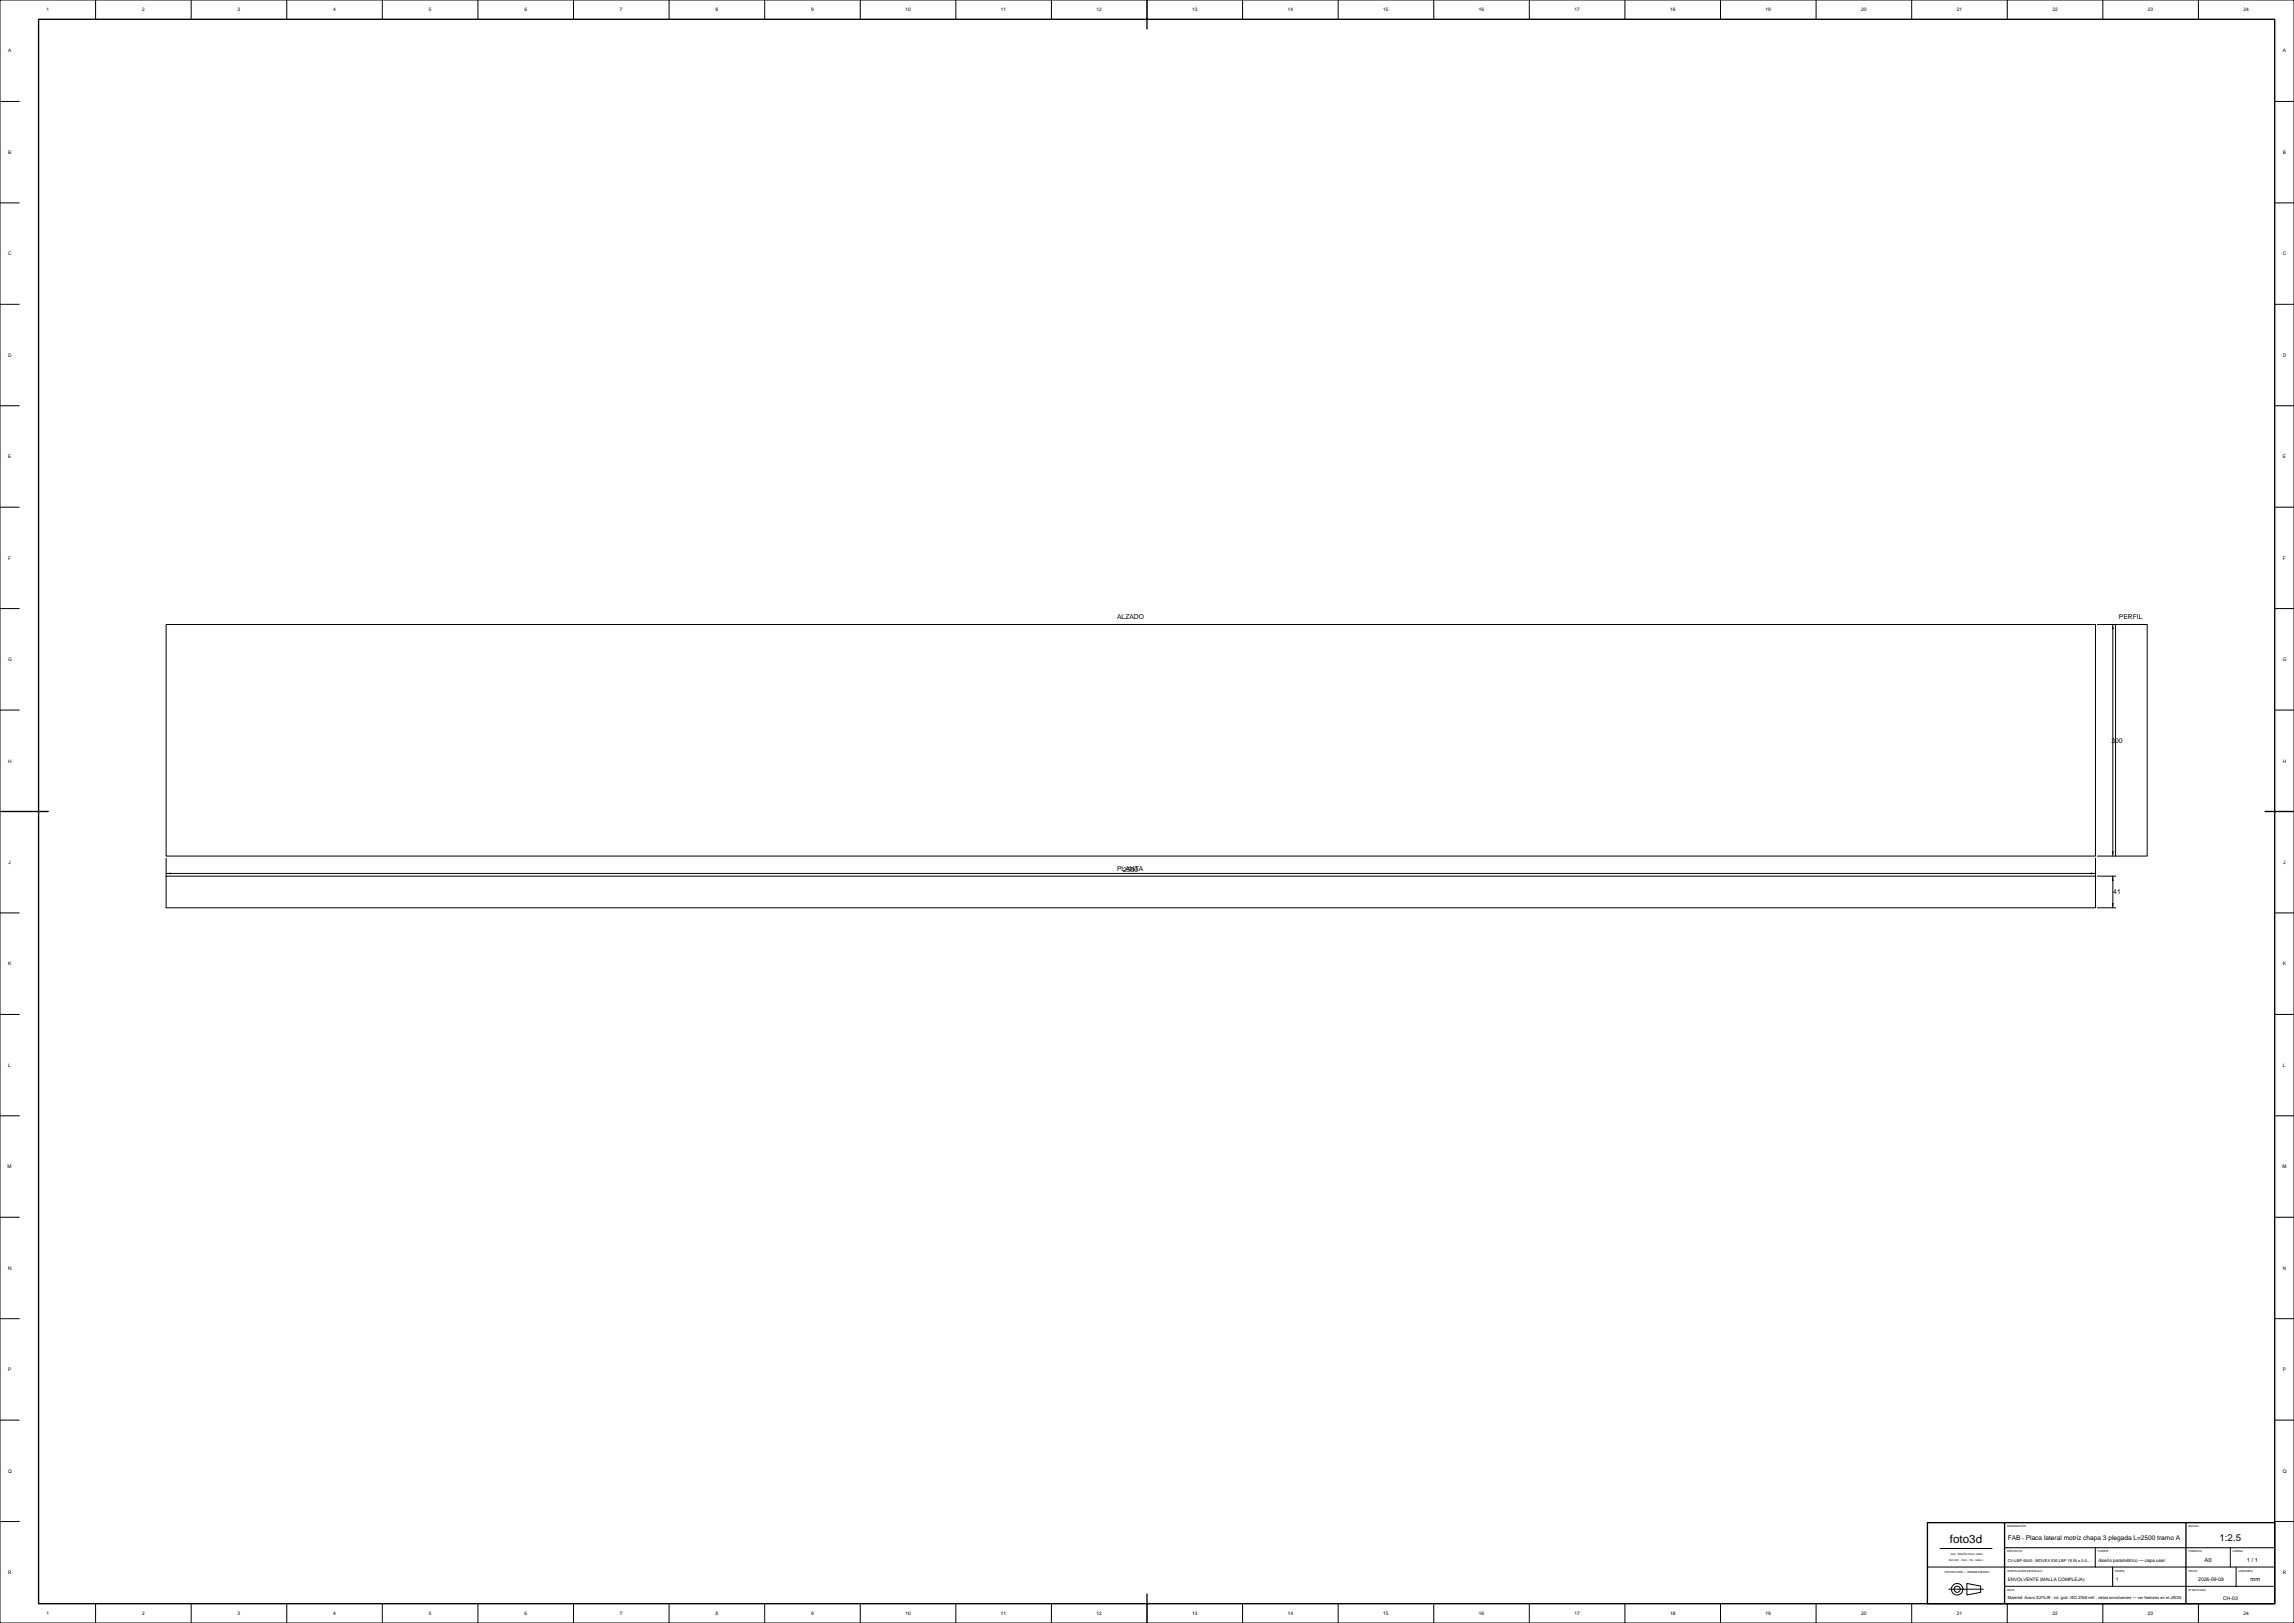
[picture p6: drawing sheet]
<svg xmlns="http://www.w3.org/2000/svg" width="1189mm" height="841mm" viewBox="0 0 1189 841" stroke-linecap="round" stroke-linejoin="round" font-family="sans-serif">
<defs><g id="words">
<text font-size="6" x="1011" y="799">foto3d</text>
<text font-size="5" x="1150" y="799">1:2.5</text>
<g font-size="3.5">
<text x="579" y="321">ALZADO</text>
<text x="1098" y="321">PERFIL</text>
<text x="1094" y="385">300</text>
<text x="579" y="451">PLANTA</text>
<text x="582" y="452">2500</text>
<text x="1095" y="463">41</text>
</g>
<text font-size="3.4" x="1041" y="798">FAB · Placa lateral motriz chapa 3 plegada L=2500 tramo A</text>
<g font-size="3">
<text x="1143" y="809">A0</text>
<text x="1165" y="809">1 / 1</text>
<text x="1167" y="819">mm</text>
</g>
<g font-size="2.6">
<text x="1097" y="819">1</text>
<text x="1139" y="819">2026-09-08</text>
<text x="1152" y="829">CH-03</text>
</g>
<g font-size="2.5">
<text x="24" y="6">1</text>
<text x="74" y="6">2</text>
<text x="123" y="6">3</text>
<text x="173" y="6">4</text>
<text x="222" y="6">5</text>
<text x="272" y="6">6</text>
<text x="321" y="6">7</text>
<text x="371" y="6">8</text>
<text x="420" y="6">9</text>
<text x="469" y="6">10</text>
<text x="519" y="6">11</text>
<text x="568" y="6">12</text>
<text x="618" y="6">13</text>
<text x="667" y="6">14</text>
<text x="717" y="6">15</text>
<text x="767" y="6">16</text>
<text x="816" y="6">17</text>
<text x="866" y="6">18</text>
<text x="915" y="6">19</text>
<text x="965" y="6">20</text>
<text x="1014" y="6">21</text>
<text x="1064" y="6">22</text>
<text x="1113" y="6">23</text>
<text x="1163" y="6">24</text>
<text x="4" y="27">A</text>
<text x="1183" y="27">A</text>
<text x="4" y="80">B</text>
<text x="1183" y="80">B</text>
<text x="4" y="132">C</text>
<text x="1183" y="132">C</text>
<text x="4" y="185">D</text>
<text x="1183" y="185">D</text>
<text x="4" y="237">E</text>
<text x="1183" y="237">E</text>
<text x="4" y="290">F</text>
<text x="1183" y="290">F</text>
<text x="4" y="343">G</text>
<text x="1183" y="343">G</text>
<text x="4" y="395">H</text>
<text x="1183" y="395">H</text>
<text x="4" y="448">J</text>
<text x="1183" y="448">J</text>
<text x="4" y="500">K</text>
<text x="1183" y="500">K</text>
<text x="4" y="553">L</text>
<text x="1183" y="553">L</text>
<text x="4" y="605">M</text>
<text x="1183" y="605">M</text>
<text x="4" y="658">N</text>
<text x="1183" y="658">N</text>
<text x="4" y="710">P</text>
<text x="1183" y="710">P</text>
<text x="4" y="763">Q</text>
<text x="1183" y="763">Q</text>
<text x="4" y="816">R</text>
<text x="1183" y="816">R</text>
<text x="24" y="837">1</text>
<text x="74" y="837">2</text>
<text x="123" y="837">3</text>
<text x="173" y="837">4</text>
<text x="222" y="837">5</text>
<text x="272" y="837">6</text>
<text x="321" y="837">7</text>
<text x="371" y="837">8</text>
<text x="420" y="837">9</text>
<text x="469" y="837">10</text>
<text x="519" y="837">11</text>
<text x="568" y="837">12</text>
<text x="618" y="837">13</text>
<text x="667" y="837">14</text>
<text x="717" y="837">15</text>
<text x="767" y="837">16</text>
<text x="816" y="837">17</text>
<text x="866" y="837">18</text>
<text x="915" y="837">19</text>
<text x="965" y="837">20</text>
<text x="1014" y="837">21</text>
<text x="1064" y="837">22</text>
<text x="1113" y="837">23</text>
<text x="1163" y="837">24</text>
</g>
<g font-size="2.4">
<text x="1088" y="809">diseño paramétrico — capa user</text>
<text x="1041" y="819">ENVOLVENTE (MALLA COMPLEJA)</text>
</g>
<g font-size="2.1">
<text x="1041" y="809">CV-LBP-5000 · MOVEX 530 LBP 18 IN × 5.0…</text>
<text x="1041" y="829">Material: Acero S275JR · tol. gral. ISO 2768-mK · vistas envolventes — ver features en el JSON</text>
</g>
<g font-size="1.4">
<text x="1040" y="791">DESIGNACIÓN</text>
<text x="1134" y="791">ESCALA</text>
<text x="1040" y="804">PROYECTO</text>
<text x="1087" y="804">FUENTE</text>
<text x="1134" y="804">FORMATO</text>
<text x="1157" y="804">LÁMINA</text>
<text x="1008" y="815">PROYECCIÓN — PRIMER DIEDRO</text>
<text x="1040" y="814">VERIFICACIÓN DE ESCALA</text>
<text x="1096" y="814">PIEZAS</text>
<text x="1134" y="814">FECHA</text>
<text x="1160" y="814">UNIDADES</text>
<text x="1040" y="824">NOTA</text>
<text x="1134" y="824">Nº DE PLANO</text>
</g>
<g font-size="1.3">
<text x="1010" y="809">ISO 5457 · 7200 · 129 · 5456-2</text>
<text x="1011" y="806">CAD · DISEÑO CAPA USER</text>
</g>
</g></defs>
<g fill="none" stroke="#000" stroke-width=".52">
<path d="M0 0h1189v841h-1189zM50 0v10M99 0v10M149 0v10M198 0v10M248 0v10M297 0v10M347 0v10M396 0v10M446 0v10M495 0v10M545 0v10"/>
<path d="M595 0v10M644 0v10M694 0v10M743 0v10M793 0v10M842 0v10M892 0v10M941 0v10M991 0v10M1040 0v10M1090 0v10M1139 0v10"/>
<path d="M0 53h10M1179 53h10M0 105h10M1179 105h10M0 158h10M1179 158h10M0 210h10M1179 210h10M0 263h10M1179 263h10M0 315h10M1179 315h10"/>
<path d="M86 324h1000v120h-1000zM1087 324h10M1095 324v120M1097 324h16v120h-16zM0 368h10M1179 368h10M0 421h10M1179 421h10M86 454h1000v16h-1000zM86 445v9M86 453h1000M1086 445v9"/>
<path d="M1087 444h10M1087 454h10M1095 454v16M0 473h10M1087 470h10M1179 473h10M0 526h10M1179 526h10M0 578h10M1179 578h10M0 631h10M1179 631h10"/>
<path d="M0 683h10M1179 683h10M0 736h10M1179 736h10M0 788h10M1179 788h10M999 812h180M1006 802h26M1039 802h140M1086 802v10M1095 812v10M1156 802v10"/>
<path d="M1159 812v10M50 831v10M99 831v10M149 831v10M198 831v10M248 831v10M297 831v10M347 831v10M396 831v10M446 831v10M495 831v10M545 831v10"/>
<path d="M595 831v10M644 831v10M694 831v10M743 831v10M793 831v10M842 831v10M892 831v10M941 831v10M991 831v10M1010 823h18M1019 821l8 1v3l-8 1zM1039 822h140"/>
<path d="M1040 831v10M1090 831v10M1139 831v10"/>
<circle cx="1014" cy="824" r="3"/>
<circle cx="1014" cy="824" r="1.6"/>
</g>
<path d="M1095 324l1 2h-1zM86 453l3-1v1zM1084 452l2 1h-2zM1095 441h1l-1 3zM1095 454l1 3h-1zM1095 468h1l-1 2z" fill="#000"/>
<path d="M20 10h1159v821h-1159zM595 0v15M0 421h25M1174 421h15M999 789h180v42h-180zM1039 789v42M1133 789v42M595 826v15" fill="none" stroke="#000" stroke-width=".7"/>
<use href="#words"/>
</svg>
